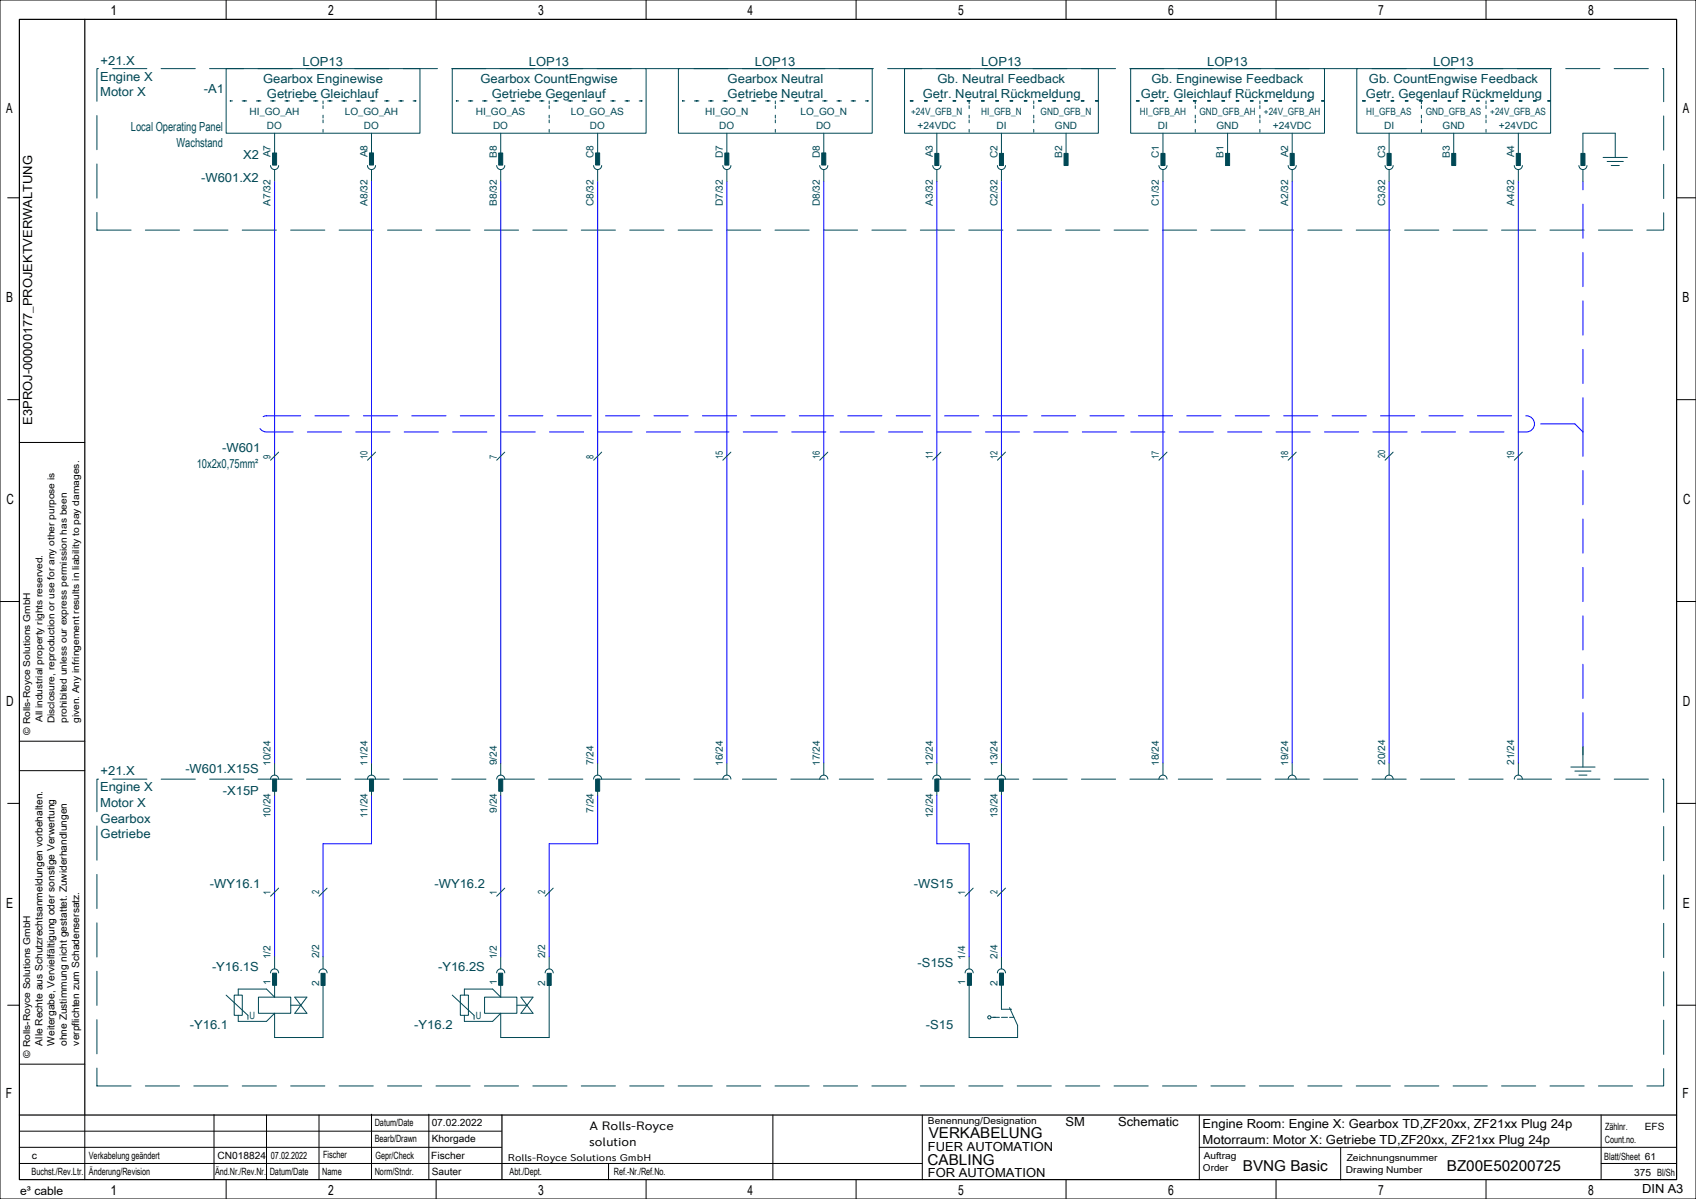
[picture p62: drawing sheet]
<svg xmlns="http://www.w3.org/2000/svg" width="420mm" height="297mm" viewBox="0 0 420 297" stroke-linecap="round" stroke-linejoin="round" font-family="sans-serif">
<defs><g id="words">
<g font-size="3.7">
<text x="230" y="282">VERKABELUNG</text>
<text x="229.7" y="288.5">CABLING</text>
<text x="307.8" y="290">BVNG Basic</text>
<text x="358.3" y="290">BZ00E50200725</text>
</g>
<g font-size="3.5">
<text x="27.3" y="3.8">1</text>
<text x="81.3" y="3.8">2</text>
<text x="133.3" y="3.8">3</text>
<text x="185.1" y="3.8">4</text>
<text x="237.3" y="3.8">5</text>
<text x="289.3" y="3.8">6</text>
<text x="341.3" y="3.8">7</text>
<text x="393.3" y="3.8">8</text>
<text x="1.5" y="28.1">A</text>
<text x="416.7" y="28.1">A</text>
<text x="1.5" y="74.9">B</text>
<text x="416.7" y="74.9">B</text>
<text x="1.6" y="124.9">C</text>
<text x="416.8" y="124.9">C</text>
<text x="1.5" y="174.9">D</text>
<text x="416.7" y="174.9">D</text>
<text x="1.5" y="224.9">E</text>
<text x="416.7" y="224.9">E</text>
<text x="1.5" y="271.9">F</text>
<text x="416.7" y="271.9">F</text>
<text x="27.3" y="296">1</text>
<text x="81.3" y="296">2</text>
<text x="133.3" y="296">3</text>
<text x="185.1" y="296">4</text>
<text x="237.3" y="296">5</text>
<text x="289.3" y="296">6</text>
<text x="341.3" y="296">7</text>
<text x="393.3" y="296">8</text>
</g>
<g font-size="3.1" fill="#004855">
<text x="24.9" y="16">+21.X</text>
<text x="75" y="16.2">LOP13</text>
<text x="131" y="16.2">LOP13</text>
<text x="187" y="16.2">LOP13</text>
<text x="242.9" y="16.2">LOP13</text>
<text x="298.9" y="16.2">LOP13</text>
<text x="355" y="16.2">LOP13</text>
<text x="24.8" y="20">Engine X</text>
<text x="24.8" y="23.9">Motor X</text>
<text x="50.5" y="23">-A1</text>
<text x="65.1" y="20.5">Gearbox Enginewise</text>
<text x="119" y="20.5">Gearbox CountEngwise</text>
<text x="180.2" y="20.5">Gearbox Neutral</text>
<text x="232.1" y="20.5">Gb. Neutral Feedback</text>
<text x="285.1" y="20.5">Gb. Enginewise Feedback</text>
<text x="339" y="20.5">Gb. CountEngwise Feedback</text>
<text x="66.1" y="24.4">Getriebe Gleichlauf</text>
<text x="121.8" y="24.4">Getriebe Gegenlauf</text>
<text x="180.2" y="24.4">Getriebe Neutral</text>
<text x="228.5" y="24.4">Getr. Neutral Rückmeldung</text>
<text x="282.5" y="24.4">Getr. Gleichlauf Rückmeldung</text>
<text x="338.3" y="24.4">Getr. Gegenlauf Rückmeldung</text>
<text x="32.4" y="32.5">Local Operating Panel</text>
<text x="43.7" y="36.4">Wachstand</text>
<text x="60.2" y="39.5">X2</text>
<text x="49.8" y="45">-W601.X2</text>
<text x="55" y="112">-W601</text>
<text x="48.7" y="116">10x2x0,75mm²</text>
<text x="45.9" y="191.5">-W601.X15S</text>
<text x="24.8" y="196">Engine X</text>
<text x="24.9" y="192">+21.X</text>
<text x="55.2" y="197">-X15P</text>
<text x="24.8" y="199.9">Motor X</text>
<text x="24.9" y="203.7">Gearbox</text>
<text x="24.9" y="207.6">Getriebe</text>
<text x="52" y="220">-WY16.1</text>
<text x="107.6" y="220">-WY16.2</text>
<text x="226.3" y="220">-WS15</text>
<text x="227.2" y="239.5">-S15S</text>
<text x="52.5" y="240.5">-Y16.1S</text>
<text x="108.5" y="240.5">-Y16.2S</text>
<text x="47" y="255">-Y16.1</text>
<text x="102.6" y="255">-Y16.2</text>
<text x="229.3" y="255">-S15</text>
</g>
<g font-size="3.1">
<text x="8" y="105.2" transform="rotate(-90 8 105.2)">E3PROJ-00000177_PROJEKTVERWALTUNG</text>
<text x="263.9" y="279">SM</text>
<text x="276.9" y="279">Schematic</text>
<text x="297.8" y="279.5">Engine Room: Engine X: Gearbox TD,ZF20xx, ZF21xx Plug 24p</text>
<text x="229.8" y="285">FUER AUTOMATION</text>
<text x="297.8" y="283.4">Motorraum: Motor X: Getriebe TD,ZF20xx, ZF21xx Plug 24p</text>
<text x="229.8" y="291.5">FOR AUTOMATION</text>
<text x="406.7" y="295.5">DIN A3</text>
</g>
<g font-size="3">
<text x="146" y="280">A Rolls-Royce</text>
<text x="145.9" y="284">solution</text>
</g>
<text font-size="2.9" x="5" y="296">e³ cable</text>
<g font-size="2.5" fill="#004855">
<text x="61.8" y="28.5">HI_GO_AH</text>
<text x="85.4" y="28.5">LO_GO_AH</text>
<text x="117.8" y="28.5">HI_GO_AS</text>
<text x="141.4" y="28.5">LO_GO_AS</text>
<text x="174.7" y="28.5">HI_GO_N</text>
<text x="198.3" y="28.5">LO_GO_N</text>
<text x="225.7" y="28.5">+24V_GFB_N</text>
<text x="242.9" y="28.5">HI_GFB_N</text>
<text x="257.7" y="28.5">GND_GFB_N</text>
<text x="282.3" y="28.5">HI_GFB_AH</text>
<text x="297" y="28.5">GND_GFB_AH</text>
<text x="313" y="28.5">+24V_GFB_AH</text>
<text x="338.3" y="28.5">HI_GFB_AS</text>
<text x="353.1" y="28.5">GND_GFB_AS</text>
<text x="369.1" y="28.5">+24V_GFB_AS</text>
<text x="66.1" y="32">DO</text>
<text x="90.1" y="32">DO</text>
<text x="122.1" y="32">DO</text>
<text x="146.1" y="32">DO</text>
<text x="178.1" y="32">DO</text>
<text x="202.1" y="32">DO</text>
<text x="227.2" y="32">+24VDC</text>
<text x="246.8" y="32">DI</text>
<text x="261.2" y="32">GND</text>
<text x="286.8" y="32">DI</text>
<text x="301.3" y="32">GND</text>
<text x="315.2" y="32">+24VDC</text>
<text x="342.8" y="32">DI</text>
<text x="357.3" y="32">GND</text>
<text x="371.2" y="32">+24VDC</text>
<text x="67" y="39" transform="rotate(-90 67 39)">A7</text>
<text x="91" y="39" transform="rotate(-90 91 39)">A8</text>
<text x="123" y="39.2" transform="rotate(-90 123 39.2)">B8</text>
<text x="147" y="39.1" transform="rotate(-90 147 39.1)">C8</text>
<text x="179" y="39.2" transform="rotate(-90 179 39.2)">D7</text>
<text x="203" y="39.2" transform="rotate(-90 203 39.2)">D8</text>
<text x="231" y="39" transform="rotate(-90 231 39)">A3</text>
<text x="247" y="39.1" transform="rotate(-90 247 39.1)">C2</text>
<text x="263" y="39.2" transform="rotate(-90 263 39.2)">B2</text>
<text x="287" y="39.1" transform="rotate(-90 287 39.1)">C1</text>
<text x="303" y="39.2" transform="rotate(-90 303 39.2)">B1</text>
<text x="319" y="39" transform="rotate(-90 319 39)">A2</text>
<text x="343" y="39.1" transform="rotate(-90 343 39.1)">C3</text>
<text x="359" y="39.2" transform="rotate(-90 359 39.2)">B3</text>
<text x="375" y="39" transform="rotate(-90 375 39)">A4</text>
<text x="67" y="51" transform="rotate(-90 67 51)">A7/32</text>
<text x="91" y="51" transform="rotate(-90 91 51)">A8/32</text>
<text x="123" y="51" transform="rotate(-90 123 51)">B8/32</text>
<text x="147" y="51.1" transform="rotate(-90 147 51.1)">C8/32</text>
<text x="179" y="51.1" transform="rotate(-90 179 51.1)">D7/32</text>
<text x="203" y="51.1" transform="rotate(-90 203 51.1)">D8/32</text>
<text x="231" y="51" transform="rotate(-90 231 51)">A3/32</text>
<text x="247" y="51.1" transform="rotate(-90 247 51.1)">C2/32</text>
<text x="287" y="51.1" transform="rotate(-90 287 51.1)">C1/32</text>
<text x="319" y="51" transform="rotate(-90 319 51)">A2/32</text>
<text x="343" y="51.1" transform="rotate(-90 343 51.1)">C3/32</text>
<text x="375" y="51" transform="rotate(-90 375 51)">A4/32</text>
<text x="67" y="113.6" transform="rotate(-90 67 113.6)">9</text>
<text x="91" y="113.7" transform="rotate(-90 91 113.7)">10</text>
<text x="123" y="113.6" transform="rotate(-90 123 113.6)">7</text>
<text x="147" y="113.6" transform="rotate(-90 147 113.6)">8</text>
<text x="179" y="113.7" transform="rotate(-90 179 113.7)">15</text>
<text x="203" y="113.7" transform="rotate(-90 203 113.7)">16</text>
<text x="231" y="113.7" transform="rotate(-90 231 113.7)">11</text>
<text x="247" y="113.7" transform="rotate(-90 247 113.7)">12</text>
<text x="287" y="113.7" transform="rotate(-90 287 113.7)">17</text>
<text x="319" y="113.7" transform="rotate(-90 319 113.7)">18</text>
<text x="343" y="113.5" transform="rotate(-90 343 113.5)">20</text>
<text x="375" y="113.7" transform="rotate(-90 375 113.7)">19</text>
<text x="67" y="189.7" transform="rotate(-90 67 189.7)">10/24</text>
<text x="91" y="189.7" transform="rotate(-90 91 189.7)">11/24</text>
<text x="123" y="189.6" transform="rotate(-90 123 189.6)">9/24</text>
<text x="147" y="189.6" transform="rotate(-90 147 189.6)">7/24</text>
<text x="179" y="189.7" transform="rotate(-90 179 189.7)">16/24</text>
<text x="203" y="189.7" transform="rotate(-90 203 189.7)">17/24</text>
<text x="231" y="189.7" transform="rotate(-90 231 189.7)">12/24</text>
<text x="247" y="189.7" transform="rotate(-90 247 189.7)">13/24</text>
<text x="287" y="189.7" transform="rotate(-90 287 189.7)">18/24</text>
<text x="319" y="189.7" transform="rotate(-90 319 189.7)">19/24</text>
<text x="343" y="189.5" transform="rotate(-90 343 189.5)">20/24</text>
<text x="375" y="189.5" transform="rotate(-90 375 189.5)">21/24</text>
<text x="67" y="202.7" transform="rotate(-90 67 202.7)">10/24</text>
<text x="91" y="202.7" transform="rotate(-90 91 202.7)">11/24</text>
<text x="123" y="201.3" transform="rotate(-90 123 201.3)">9/24</text>
<text x="147" y="201.3" transform="rotate(-90 147 201.3)">7/24</text>
<text x="231" y="202.7" transform="rotate(-90 231 202.7)">12/24</text>
<text x="247" y="202.7" transform="rotate(-90 247 202.7)">13/24</text>
<text x="67" y="221.7" transform="rotate(-90 67 221.7)">1</text>
<text x="79" y="221.5" transform="rotate(-90 79 221.5)">2</text>
<text x="123" y="221.7" transform="rotate(-90 123 221.7)">1</text>
<text x="135" y="221.5" transform="rotate(-90 135 221.5)">2</text>
<text x="239" y="221.7" transform="rotate(-90 239 221.7)">1</text>
<text x="247" y="221.5" transform="rotate(-90 247 221.5)">2</text>
<text x="67" y="237.6" transform="rotate(-90 67 237.6)">1/2</text>
<text x="79" y="237.4" transform="rotate(-90 79 237.4)">2/2</text>
<text x="123" y="237.6" transform="rotate(-90 123 237.6)">1/2</text>
<text x="135" y="237.4" transform="rotate(-90 135 237.4)">2/2</text>
<text x="239" y="237.7" transform="rotate(-90 239 237.7)">1/4</text>
<text x="247" y="237.5" transform="rotate(-90 247 237.5)">2/4</text>
<text x="67" y="244" transform="rotate(-90 67 244)">1</text>
<text x="79" y="244.3" transform="rotate(-90 79 244.3)">2</text>
<text x="123" y="244" transform="rotate(-90 123 244)">1</text>
<text x="135" y="244.3" transform="rotate(-90 135 244.3)">2</text>
<text x="239" y="244" transform="rotate(-90 239 244)">1</text>
<text x="247" y="244.3" transform="rotate(-90 247 244.3)">2</text>
<text x="61.8" y="252.5">U</text>
<text x="117.8" y="252.5">U</text>
</g>
<g font-size="2.5">
<text x="10.5" y="259" transform="rotate(-90 10.5 259)">Alle Rechte aus Schutzrechtsanmeldungen vorbehalten.</text>
<text x="13.5" y="259" transform="rotate(-90 13.5 259)">Weitergabe, Vervielfältigung oder sonstige Verwertung</text>
<text x="16.6" y="259.1" transform="rotate(-90 16.6 259.1)">ohne Zustimmung nicht gestattet. Zuwiderhandlungen</text>
<text x="19.6" y="259" transform="rotate(-90 19.6 259)">verpflichten zum Schadensersatz.</text>
<text x="92.8" y="279">Datum/Date</text>
<text x="106.9" y="279">07.02.2022</text>
<text x="397.5" y="280">Zählnr.</text>
<text x="407.3" y="280">EFS</text>
<text x="7.9" y="287">c</text>
<text x="22" y="287">Verkabelung geändert</text>
<text x="53.9" y="287">CN018824</text>
<text x="67.1" y="287">07.02.2022</text>
<text x="80" y="286.8">Fischer</text>
<text x="92.8" y="283">Bearb/Drawn</text>
<text x="93" y="287">Gepr/Check</text>
<text x="106.8" y="287">Fischer</text>
<text x="106.9" y="283">Khorgade</text>
<text x="397.3" y="287.3">Blatt/Sheet 61</text>
<text x="397.4" y="283">Count.no.</text>
<text x="7.8" y="291">Buchst./Rev.Ltr.</text>
<text x="22" y="291">Änderung/Revision</text>
<text x="53.3" y="291">Änd.Nr./Rev.Nr.</text>
<text x="66.8" y="291">Datum/Date</text>
<text x="79.8" y="291">Name</text>
<text x="92.8" y="291">Norm/Stndr.</text>
<text x="106.9" y="291">Sauter</text>
<text x="126.2" y="291">Abt./Dept.</text>
<text x="152" y="291">Ref.-Nr./Ref.No.</text>
<text x="404.7" y="291.2">375 Bl/Sh</text>
</g>
<text font-size="2.4" x="125.8" y="287.5">Rolls-Royce Solutions GmbH</text>
<g font-size="2.3">
<text x="10.5" y="178.9" transform="rotate(-90 10.5 178.9)">All industrial property rights reserved.</text>
<text x="13.5" y="179.2" transform="rotate(-90 13.5 179.2)">Disclosure, reproduction or use for any other purpose is</text>
<text x="16.6" y="179.1" transform="rotate(-90 16.6 179.1)">prohibited unless our express permission has been</text>
<text x="19.6" y="179.1" transform="rotate(-90 19.6 179.1)">given. Any infringement results in liability to pay damages.</text>
<text x="7.5" y="182" transform="rotate(-90 7.5 182)">© Rolls-Royce Solutions GmbH</text>
<text x="7.5" y="262" transform="rotate(-90 7.5 262)">© Rolls-Royce Solutions GmbH</text>
<text x="229.8" y="278.5">Benennung/Designation</text>
<text x="298.1" y="287">Auftrag</text>
<text x="333.5" y="287.5">Zeichnungsnummer</text>
<text x="297.9" y="290">Order</text>
<text x="333.3" y="290.5">Drawing Number</text>
</g>
</g></defs>
<g fill="none" stroke="#000" stroke-width=".25">
<path d="M0 0h420v297h-420zM56 0v4.8M108 0v4.8M160 0v4.8M212 0v4.8M264 0v4.8M316 0v4.8M368 0v4.8M1.9 49h2.9M415.2 49h4.8M1.9 99h2.9M415.2 99h4.8"/>
<path d="M4.8 109.6h16.2M0 149h4.8M415.2 149h4.7M1.9 199h2.9M4.8 190.9h16.2M4.8 183.6h16.2M415.2 199h4.8M1.9 249h2.9M415.2 249h4.8M4.8 263.6h16.2M21 276.2v16M53 276.1v16"/>
<path d="M66 276.2v16M79 276.2v16M92 276v16M106.2 276v16M191.4 276.2v16M228.4 276.2v16M297 276.2v16M396.5 276.2v15.8M4.8 284.2h119.4M4.8 288.2h223.6M4.8 280.2h119.4M56 292.2v4.8"/>
<path d="M108 292.2v4.8M150.7 288.2v4M160 292.2v4.8M212 292.2v4.8M264 292.2v4.8M297 284.2h118.2M316 292.2v4.8M332 284.3v8M368 292.2v4.8M396.5 288.2h18.7"/>
</g>
<path d="M4.8 4.8h410.4v287.4h-410.4zM21 4.8v271.4M4.8 276.2h410.4M124.3 276.2v15.9" fill="none" stroke="#000" stroke-width=".3"/>
<path d="M24 17h388v40h-388zM24 193h388v76h-388zM74.5 249h-2.5M130.5 249h-2.5" fill="none" stroke="#004855" stroke-width=".25" stroke-dasharray="8.5 3.5"/>
<g fill="none" stroke="#004855" stroke-width=".25">
<path d="M56 17h48v16h-48zM112 17h48v16h-48zM168 17h48v16h-48zM224 17h48v16h-48zM280 17h48v16h-48zM336 17h48v16h-48zM68 33v7M92 33v7M124 33v7M148 33v7M180 33v7M204 33v7"/>
<path d="M232 33v7M248 33v7M264 33v7M288 33v7M304 33v7M320 33v7M344 33v7M360 33v7M376 33v7M392 38v-5h8v6M397 39h6M67 41a1 1 0 0 0 1 1 1 1 0 0 0 1-1"/>
<path d="M68 42v3M91 41a1 1 0 0 0 1 1 1 1 0 0 0 1-1M92 42v3M123 41a1 1 0 0 0 1 1 1 1 0 0 0 1-1M124 42v3M147 41a1 1 0 0 0 1 1 1 1 0 0 0 1-1M148 42v3M179 41a1 1 0 0 0 1 1 1 1 0 0 0 1-1M180 42v3M203 41a1 1 0 0 0 1 1 1 1 0 0 0 1-1M204 42v3M231 41a1 1 0 0 0 1 1 1 1 0 0 0 1-1"/>
<path d="M232 42v3M247 41a1 1 0 0 0 1 1 1 1 0 0 0 1-1M248 42v3M287 41a1 1 0 0 0 1 1 1 1 0 0 0 1-1M288 42v3M319 41a1 1 0 0 0 1 1 1 1 0 0 0 1-1M320 42v3M343 41a1 1 0 0 0 1 1 1 1 0 0 0 1-1M344 42v3M375 41a1 1 0 0 0 1 1 1 1 0 0 0 1-1M376 42v3M391 41a1 1 0 0 0 1 1 1 1 0 0 0 1-1"/>
<path d="M392 42v3M398 40h4M399 41h2M69 112l-2 2M93 112l-2 2M125 112l-2 2M149 112l-2 2M181 112l-2 2M205 112l-2 2M233 112l-2 2M249 112l-2 2M289 112l-2 2"/>
<path d="M321 112l-2 2M345 112l-2 2M377 112l-2 2M67 193a1 1 0 0 1 1-1 1 1 0 0 1 1 1M68 189v3M68 196v1M91 193a1 1 0 0 1 1-1 1 1 0 0 1 1 1M92 189v3M92 196v1M123 193a1 1 0 0 1 1-1 1 1 0 0 1 1 1M124 189v3M124 196v1"/>
<path d="M147 193a1 1 0 0 1 1-1 1 1 0 0 1 1 1M148 189v3M148 196v1M179 193a1 1 0 0 1 1-1 1 1 0 0 1 1 1M180 189v3M203 193a1 1 0 0 1 1-1 1 1 0 0 1 1 1M204 189v3M231 193a1 1 0 0 1 1-1 1 1 0 0 1 1 1M232 189v3M232 196v1M247 193a1 1 0 0 1 1-1 1 1 0 0 1 1 1M248 189v3"/>
<path d="M248 196v1M287 193a1 1 0 0 1 1-1 1 1 0 0 1 1 1M288 189v3M319 193a1 1 0 0 1 1-1 1 1 0 0 1 1 1M320 189v3M343 193a1 1 0 0 1 1-1 1 1 0 0 1 1 1M344 189v3M375 193a1 1 0 0 1 1-1 1 1 0 0 1 1 1M376 189v3M389 190h6M390 191h4M391 192h2"/>
<path d="M392 185v5M69 220l-2 2M81 220l-2 2M125 220l-2 2M137 220l-2 2M241 220l-2 2M249 220l-2 2M68 237v3M80 237v3M124 237v3M136 237v3M240 237v3"/>
<path d="M248 237v3M56 246.5l5.4 5v1M58 246.5h2v5h-2zM64 247h8v4h-8zM67 241a1 1 0 0 1 1-1 1 1 0 0 1 1 1M68 242v5l-2-2h-7v1.5M73 247l3 4h-3l3-4zM79 241a1 1 0 0 1 1-1 1 1 0 0 1 1 1M80 242v15h-12v-6l-2 2h-7v-1.5M112 246.5l5.4 5v1M114 246.5h2v5h-2zM120 247h8v4h-8z"/>
<path d="M123 241a1 1 0 0 1 1-1 1 1 0 0 1 1 1M124 242v5l-2-2h-7v1.5M129 247h3l-3 4h3zM135 241a1 1 0 0 1 1-1 1 1 0 0 1 1 1M136 242v15h-12v-6l-2 2h-7v-1.5M239 241a1 1 0 0 1 1-1 1 1 0 0 1 1 1M240 244v13h12v-3l-2-4.4M245.5 252h2M247 241a1 1 0 0 1 1-1 1 1 0 0 1 1 1M248 243v7h2.5M248 252h1.5M250 252h1.1"/>
<circle cx="245" cy="252" r=".4"/>
</g>
<g fill="none" stroke="#004855" stroke-width=".25" stroke-dasharray=".7 2.8">
<path d="M57 25h46zM80 25v8zM113 25h46zM136 25v8zM169 25h46zM192 25v8zM224 25h48zM240 25v8zM256 25v8zM280 25h48zM296 25v8zM312 25v8z"/>
<path d="M336 25h48zM352 25v8zM368 25v8z"/>
</g>
<g fill="#004855" stroke="#004855" stroke-width=".25">
<path d="M67.5 37.9h1v3h-1z" fill-rule="evenodd"/>
<path d="M91.5 37.9h1v3h-1z" fill-rule="evenodd"/>
<path d="M123.5 37.9h1v3h-1z" fill-rule="evenodd"/>
<path d="M147.5 37.9h1v3h-1z" fill-rule="evenodd"/>
<path d="M179.5 37.9h1v3h-1z" fill-rule="evenodd"/>
<path d="M203.5 37.9h1v3h-1z" fill-rule="evenodd"/>
<path d="M287.5 38h1v3h-1z" fill-rule="evenodd"/>
<path d="M303.5 38h1v3h-1z" fill-rule="evenodd"/>
<path d="M319.5 38h1v3h-1z" fill-rule="evenodd"/>
<path d="M231.5 38h1v3h-1z" fill-rule="evenodd"/>
<path d="M247.5 38h1v3h-1z" fill-rule="evenodd"/>
<path d="M263.5 38h1v3h-1z" fill-rule="evenodd"/>
<path d="M343.5 38h1v3h-1z" fill-rule="evenodd"/>
<path d="M359.5 38h1v3h-1z" fill-rule="evenodd"/>
<path d="M375.5 38h1v3h-1z" fill-rule="evenodd"/>
<path d="M67.5 241.1h1v3h-1z" fill-rule="evenodd"/>
<path d="M79.5 241.1h1v3h-1z" fill-rule="evenodd"/>
<path d="M123.5 241.1h1v3h-1z" fill-rule="evenodd"/>
<path d="M135.5 241.1h1v3h-1z" fill-rule="evenodd"/>
<path d="M147.5 193h1v3h-1z" fill-rule="evenodd"/>
<path d="M123.5 193h1v3h-1z" fill-rule="evenodd"/>
<path d="M67.5 193h1v3h-1z" fill-rule="evenodd"/>
<path d="M91.5 193h1v3h-1z" fill-rule="evenodd"/>
<path d="M231.5 193h1v3h-1z" fill-rule="evenodd"/>
<path d="M247.5 193h1v3h-1z" fill-rule="evenodd"/>
<path d="M239.6 241.1h1v3h-1z" fill-rule="evenodd"/>
<path d="M247.5 241h1v3h-1z" fill-rule="evenodd"/>
<path d="M391.5 38h1v3h-1z" fill-rule="evenodd"/>
</g>
<path d="M66 103h312a2 2 0 0 1 2 2 2 2 0 0 1-2 2h-312a2 2 0 0 1-2-2 2 2 0 0 1 2-2M390 105h-10M392 107v-62M392 107l-2-2M392 185v-78" fill="none" stroke="#00f" stroke-width=".25" stroke-dasharray="8.5 3.5"/>
<g fill="none" stroke="#00f" stroke-width=".25">
<path d="M68 45v144M92 45v144M124 45v144M148 45v144M180 45v144M204 45v144M232 45v144M248 45v144M288 45v144M320 45v144M344 45v144M376 45v144"/>
<path d="M68 197v40M92 197v12h-12v28M124 197v40M148 197v12h-12v28M232 197v12h8v28M248 197v40"/>
</g>
<use href="#words"/>
</svg>
